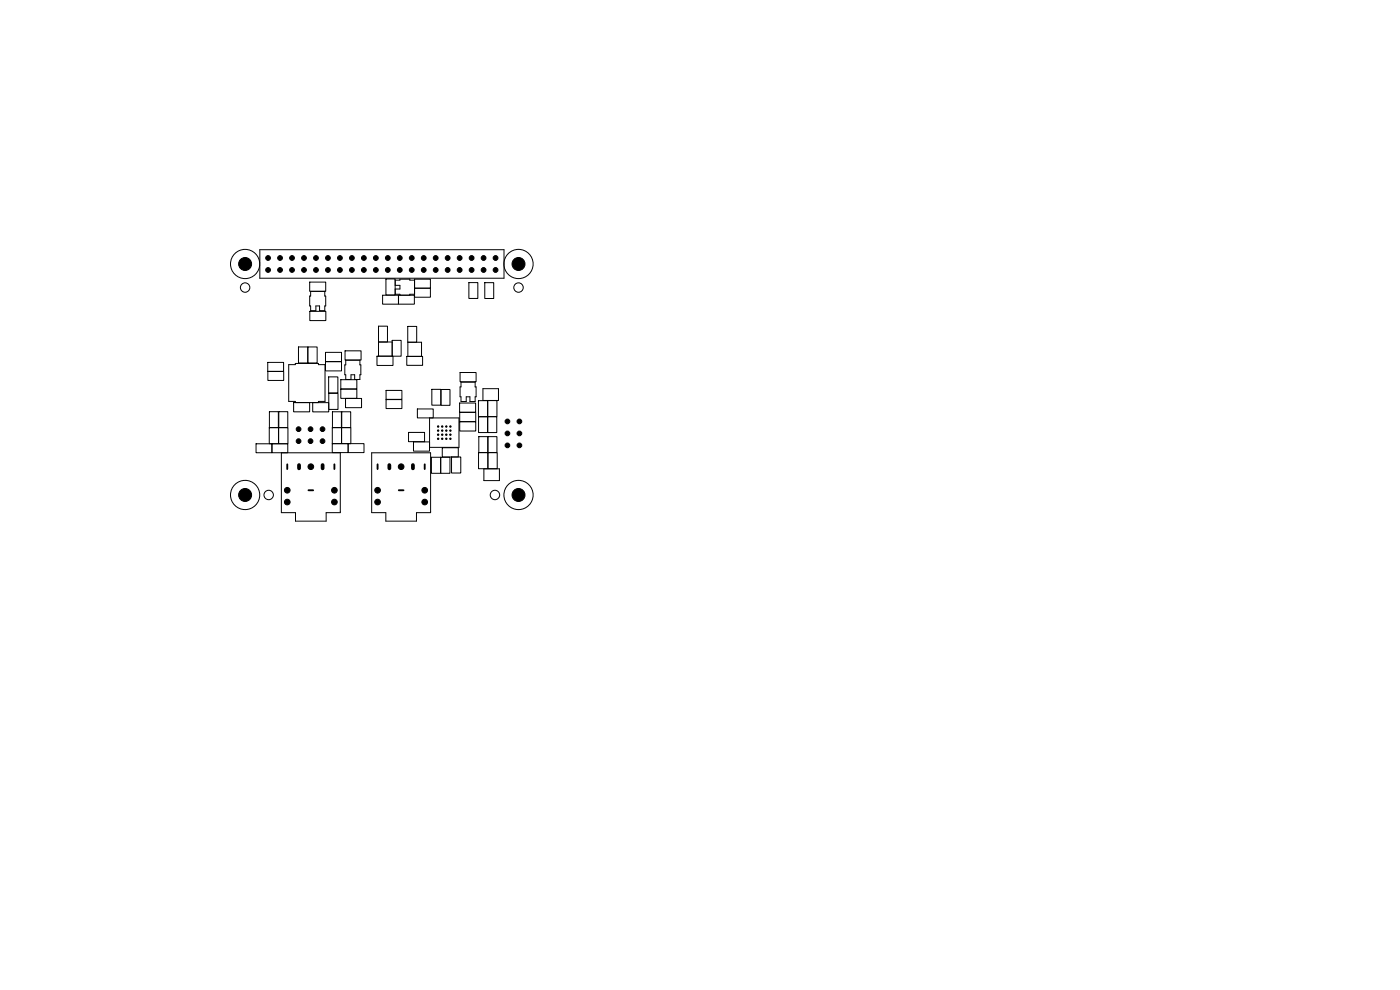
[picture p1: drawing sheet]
<svg xmlns="http://www.w3.org/2000/svg" width="297mm" height="210mm" viewBox="0 0 297 210" stroke-linecap="round" stroke-linejoin="round" font-family="sans-serif">
<g fill="none" stroke="#000" stroke-width=".21">
<path d="M55.1 53h51.8v6h-51.8zM65.7 59.8h3.4v2h-3.4zM81.9 59.2h1.9v3.4h-1.9zM83.8 59.4h1v-.2h2.1v.2h1v3h-1v.2h-2.1v-.2h-1v-1.1h1v-.8h-1zM87.9 59.2h3.4v1.9h-3.4zM99.5 60h1.9v3.3h-1.9zM102.8 60h1.9v3.3h-1.9zM56.8 76.9h3.4v1.9h-3.4zM56.8 78.8h3.4v1.9h-3.4zM61.3 77.4h1.3v-.3h4.9v.3h1.5v7.8h-1.5v.2h-4.9v-.2h-1.3zM63.3 73.6h2v3.4h-2zM65.3 73.6h2v3.4h-2z"/>
<path d="M65.7 66h3.4v2h-3.4zM65.9 61.8h3v1h.2v2.1h-.2v1h-1.1v-1h-.8v1h-1.1v-1h-.2v-2.1h.2zM69 76.7h3.4v2h-3.4zM69 74.7h3.4v2h-3.4zM69.7 80h2v3.4h-2zM73.2 74.4h3.4v2h-3.4zM73.3 76.4h3v1h.2v2.1h-.2v1h-1.1v-1h-.7v1h-1.2v-1h-.2v-2.1h.2zM80 75.6h3.4v1.9h-3.4zM80.3 72.6h2.9v3h-2.9zM80.3 69.2h1.9v3.4h-1.9zM81.2 62.6h3.3v1.9h-3.3zM83.2 72.2h1.9v3.4h-1.9z"/>
<path d="M84.5 62.6h3.4v1.9h-3.4zM86.3 75.6h3.4v1.9h-3.4zM86.5 69.2h1.9v3.4h-1.9zM86.5 72.6h2.9v3h-2.9zM87.9 61.2h3.4v1.8h-3.4zM97.6 79h3.4v2h-3.4zM54.3 94.1h3.4v1.9h-3.4zM57.1 90.7h2v3.4h-2zM57.1 87.3h1.9v3.4h-1.9zM57.7 94.1h3.3v1.9h-3.3zM59.1 90.7h2v3.4h-2zM59.1 87.3h1.9v3.4h-1.9z"/>
<path d="M59.7 96.1h12.5v12.7h-3v1.8h-6.5v-1.8h-3zM62.3 85.4h3.4v2h-3.4zM66.3 85.4h3.4v2h-3.4zM69.7 83.4h2v3.4h-2zM70.5 94.1h3.3v1.9h-3.3zM70.5 90.7h2v3.4h-2zM70.5 87.4h1.9v3.3h-1.9zM72.3 80.5h3.4v2h-3.4zM72.3 82.5h3.4v2h-3.4zM72.5 90.7h1.9v3.4h-1.9zM72.5 87.4h1.9v3.3h-1.9zM73.3 84.5h3.4v2h-3.4z"/>
<path d="M73.9 94.1h3.3v1.9h-3.3zM78.8 96.1h12.5v12.7h-3v1.8h-6.4v-1.8h-3.1zM81.9 84.8h3.4v1.9h-3.4zM81.9 82.8h3.4v1.9h-3.4zM86.7 91.7h3.4v2h-3.4zM87.7 93.7h3.4v2h-3.4zM88.5 86.7h3.4v2h-3.4zM91.1 88.7h6.3v6.2h-6.3zM91.5 97h2v3.4h-2zM91.6 82.6h1.9v3.4h-1.9zM93.5 97h2v3.4h-2zM93.6 82.6h1.9v3.4h-1.9z"/>
<path d="M93.8 95h3.4v1.9h-3.4zM95.8 96.9h2v3.4h-2zM97.5 85.5h3.4v2h-3.4zM97.5 89.5h3.4v1.9h-3.4zM97.5 87.5h3.4v1.9h-3.4zM97.8 81.1h3v1h.2v2.1h-.2v1h-1.1v-1h-.8v1h-1.1v-1h-.2v-2.1h.2zM101.5 85h2v3.4h-2zM101.5 96h2v3.4h-2zM101.5 88.4h1.9v3.4h-1.9zM101.6 92.6h1.9v3.4h-1.9zM102.4 82.5h3.4v2.5h-3.4zM102.7 99.5h3.2v2.5h-3.2z"/>
<path d="M103.5 85h1.9v3.4h-1.9zM103.5 88.4h1.9v3.4h-1.9zM103.5 96h2v3.4h-2zM103.5 92.6h1.9v3.4h-1.9z"/>
<circle cx="52" cy="56" r="3.1"/>
<circle cx="110" cy="56" r="3.1"/>
<circle cx="52" cy="61" r="1"/>
<circle cx="110" cy="61" r="1"/>
<circle cx="52" cy="105" r="3.1"/>
<circle cx="57" cy="105" r="1"/>
<circle cx="105" cy="105" r="1"/>
<circle cx="110" cy="105" r="3.1"/>
</g>
<g fill="#000" stroke="#000" stroke-width=".21">
<circle cx="52" cy="56" r="1.37"/>
<circle cx="56.9" cy="54.7" r=".51"/>
<circle cx="56.9" cy="57.3" r=".51"/>
<circle cx="59.4" cy="57.3" r=".51"/>
<circle cx="59.4" cy="54.7" r=".51"/>
<circle cx="62" cy="54.7" r=".51"/>
<circle cx="62" cy="57.3" r=".51"/>
<circle cx="64.5" cy="57.3" r=".51"/>
<circle cx="64.5" cy="54.7" r=".51"/>
<circle cx="67" cy="54.7" r=".51"/>
<circle cx="67" cy="57.3" r=".51"/>
<circle cx="69.6" cy="57.3" r=".51"/>
<circle cx="69.6" cy="54.7" r=".51"/>
<circle cx="72.1" cy="57.3" r=".51"/>
<circle cx="72.1" cy="54.7" r=".51"/>
<circle cx="74.7" cy="54.7" r=".51"/>
<circle cx="74.7" cy="57.3" r=".51"/>
<circle cx="77.2" cy="54.7" r=".51"/>
<circle cx="77.2" cy="57.3" r=".51"/>
<circle cx="79.7" cy="54.7" r=".51"/>
<circle cx="79.7" cy="57.3" r=".51"/>
<circle cx="82.3" cy="57.3" r=".51"/>
<circle cx="82.3" cy="54.7" r=".51"/>
<circle cx="84.8" cy="57.3" r=".51"/>
<circle cx="84.8" cy="54.7" r=".51"/>
<circle cx="87.4" cy="57.3" r=".51"/>
<circle cx="87.4" cy="54.7" r=".51"/>
<circle cx="89.9" cy="54.7" r=".51"/>
<circle cx="89.9" cy="57.3" r=".51"/>
<circle cx="92.4" cy="57.3" r=".51"/>
<circle cx="92.4" cy="54.7" r=".51"/>
<circle cx="95" cy="54.7" r=".51"/>
<circle cx="95" cy="57.3" r=".51"/>
<circle cx="97.5" cy="57.3" r=".51"/>
<circle cx="97.5" cy="54.7" r=".51"/>
<circle cx="100.1" cy="57.3" r=".51"/>
<circle cx="100.1" cy="54.7" r=".51"/>
<circle cx="102.6" cy="57.3" r=".51"/>
<circle cx="102.6" cy="54.7" r=".51"/>
<circle cx="105.1" cy="54.7" r=".51"/>
<circle cx="105.1" cy="57.3" r=".51"/>
<circle cx="110" cy="56" r="1.38"/>
<circle cx="63.3" cy="93.6" r=".5"/>
<circle cx="63.3" cy="91" r=".5"/>
<circle cx="65.9" cy="93.6" r=".5"/>
<circle cx="65.9" cy="91" r=".5"/>
<circle cx="65.9" cy="99" r=".6"/>
<circle cx="68.4" cy="91" r=".5"/>
<circle cx="68.4" cy="93.6" r=".5"/>
<circle cx="85.1" cy="99" r=".6"/>
<circle cx="92.9" cy="90.5" r=".15"/>
<circle cx="92.9" cy="92.2" r=".15"/>
<circle cx="92.9" cy="91.3" r=".15"/>
<circle cx="92.9" cy="93.1" r=".15"/>
<circle cx="93.8" cy="90.5" r=".15"/>
<circle cx="93.8" cy="91.3" r=".15"/>
<circle cx="93.8" cy="92.2" r=".15"/>
<circle cx="93.8" cy="93.1" r=".15"/>
<circle cx="94.7" cy="90.5" r=".15"/>
<circle cx="94.7" cy="92.2" r=".15"/>
<circle cx="94.7" cy="91.3" r=".15"/>
<circle cx="94.7" cy="93.1" r=".15"/>
<circle cx="95.6" cy="90.5" r=".15"/>
<circle cx="95.6" cy="91.3" r=".15"/>
<circle cx="95.6" cy="92.2" r=".15"/>
<circle cx="95.6" cy="93.1" r=".15"/>
<circle cx="107.6" cy="89.4" r=".5"/>
<circle cx="107.6" cy="91.9" r=".5"/>
<circle cx="107.6" cy="94.5" r=".5"/>
<circle cx="110.2" cy="94.5" r=".5"/>
<circle cx="110.2" cy="89.4" r=".5"/>
<circle cx="110.2" cy="91.9" r=".5"/>
<circle cx="52" cy="105" r="1.37"/>
<circle cx="60.9" cy="104" r=".6"/>
<circle cx="60.9" cy="106.5" r=".6"/>
<circle cx="70.9" cy="104" r=".6"/>
<circle cx="70.9" cy="106.5" r=".6"/>
<circle cx="80.1" cy="104" r=".6"/>
<circle cx="80.1" cy="106.5" r=".6"/>
<circle cx="90.1" cy="104" r=".6"/>
<circle cx="90.1" cy="106.5" r=".6"/>
<circle cx="110" cy="105" r="1.38"/>
</g>
<path d="M60.9 98.5v1M70.9 98.5v1M80.1 98.5v1M90.1 98.5v1M65.4 104h1M84.6 104h1" fill="none" stroke="#000" stroke-width=".4"/>
<path d="M63.4 98.7v.7M68.4 98.7v.7M82.6 98.7v.7M87.6 98.7v.7" fill="none" stroke="#000" stroke-width=".8"/>
</svg>
